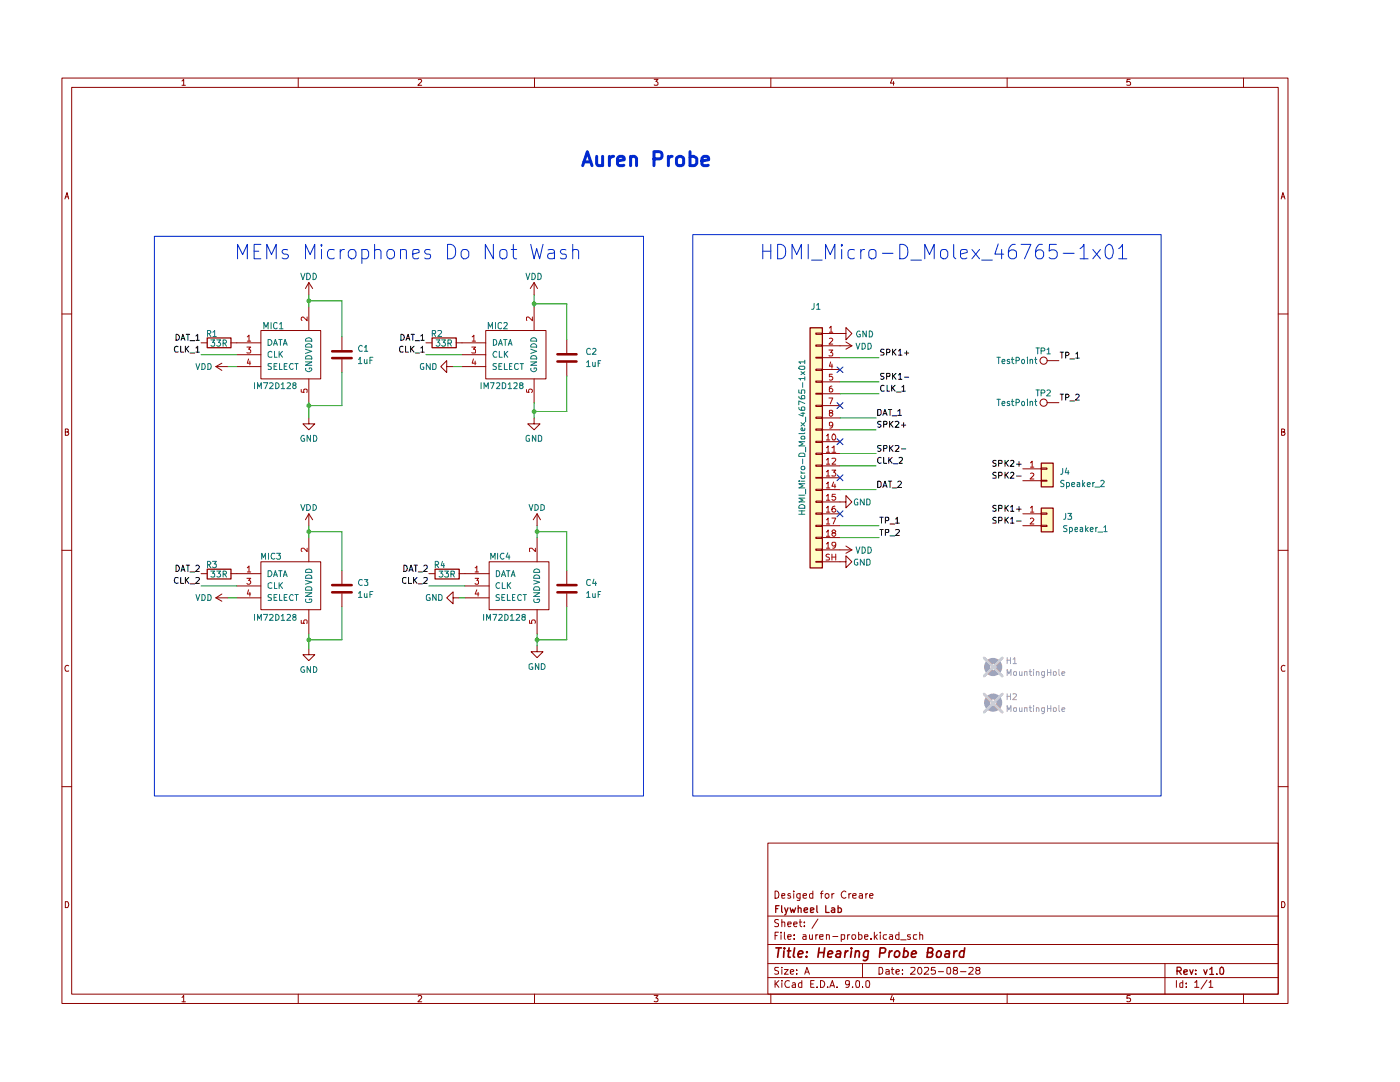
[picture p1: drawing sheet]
<svg xmlns="http://www.w3.org/2000/svg" width="279mm" height="216mm" viewBox="0 0 279 216" stroke-linecap="round" stroke-linejoin="round" font-family="sans-serif">
<g fill="none" stroke="#8e0200" stroke-width=".2">
<path d="M12.4 15.6h244.6v184.6h-244.6zM14.3 17.4h240.8v181h-240.8zM36.3 16.2l.4-.4v1.2M36.3 17h.7M59.5 15.6v1.8M83.5 15.9l.4-.1 .3 .4-.8 .8h.8M106.7 15.6v1.8M130.6 15.8h.7l-.4 .5 .4 .2v.3l-.2 .2-.5-.1M153.8 15.6v1.8M178.1 15.7l-.4 .9h.8M178.3 16.3v.7M201 15.6v1.8"/>
<path d="M225.5 15.8h-.5l-.1 .6 .1-.1h.4l.2 .2v.3l-.1 .2-.6-.1M248.2 15.6v1.8M13 39.7l.4-1.3 .3 1.3M13 39.3h.6M255.7 39.7l.3-1.3 .5 1.3M255.8 39.3h.6M12.4 62.7h1.9M255.1 62.7h1.9M13 86.2l.6-.1v-.4l-.6-.1v1.3l.6-.1 .1-.4-.2-.2M255.8 86.2l.6-.1v-.4l-.6-.1v1.3h.4l.2-.1 .1-.4-.4-.2M12.4 109.8h1.9M255.1 109.8h1.9"/>
<path d="M13.7 132.8h-.2a.67 .67 0 0 0-.5 .5 .67 .67 0 0 0 .2 .6h.5M256.5 132.8h-.3a.67 .67 0 0 0-.5 .5 .67 .67 0 0 0 .2 .6h.6M12.4 157h1.9M255.1 157h1.9M13 179.9h.5l.1 .2 .1 .5-.2 .5h-.5zM153.2 168.2h101.9v30.2h-101.9zM154.7 177.8a.75 .75 0 0 1 .8 .6 .75 .75 0 0 1-.5 .8h-.3zM156 178.7l.6-.1v-.2h-.6v.8h.6M157.7 178.4l-.3-.1-.2 .3 .1 .1h.3l.2 .4-.2 .1h-.4M158.4 177.8v.2M158.4 178.3v.9M159.7 178.3l-.1 1.4h-.5"/>
<path d="M159.7 178.4h-.6l-.1 .6a.45 .45 0 0 0 .7 .2M160.3 178.7l.6-.1v-.2l-.4-.1-.2 .2 .1 .7h.5M162.2 178.4l-.4-.1-.3 .3 .1 .6h.6M162.2 177.8v1.4M163.7 178.3h.6M164.3 177.8l-.4 .3v1.1M164.8 178.4h.6v.6l-.2 .2h-.3l-.2-.2zM166 178.3v.9M166.5 178.3l-.4 .1-.1 .2M168.8 178a.68 .68 0 0 0-1 .4 .68 .68 0 0 0 .8 .8l.2-.1M169.4 178.3v.9M169.8 178.3l-.3 .1-.1 .2"/>
<path d="M170.2 178.7l.7-.1v-.2l-.5-.1-.2 .2v.6l.2 .1h.5M171.5 178.4l.4-.1 .2 .2v.7M172.1 178.6l-.6 .1-.1 .2 .2 .3h.5M172.8 178.3v.9M173.1 178.3l-.3 .1v.2M173.6 178.7l.6-.1-.1-.3-.5 .2v.6l.2 .1h.4M255.8 179.9h.4l.2 .2 .1 .5-.3 .5h-.4zM36.3 199l.4-.4v1.3M36.3 199.9h.7M59.5 198.4v1.8M83.5 198.8l.4-.2 .2 .1 .1 .3-.8 .9h.8M106.7 198.4v1.8"/>
<path d="M130.6 198.6h.7l-.4 .5 .3 .1v.6h-.6M153.2 195.1h101.9M153.2 192.3h101.9M153.2 188.5h101.9M153.2 182.8h101.9M153.8 198.4v1.8M154.7 195.7v1.3M154.7 186.7h.4M154.9 196.3l.5 .7M155.4 193h-.7l-.1 .3 .1 .3 .7 .3v.4h-.8M155.4 186h-.7v1.4M155.4 183.6h-.7a.57 .57 0 0 0 .1 .5 .57 .57 0 0 0 .6 .2l-.1 .5h-.7"/>
<path d="M155.4 195.7l-.7 .7M155.9 186v.2M155.9 186.5v.9M156 195.7h.1M156 193v.1M156 184.1l.5-.1 .1 .9M156 183.5v1.4M156 193.5v.9M156 196.1v.9M156.5 193.5h.8l-.8 .9h.8M156.5 186v1.2l.2 .2M157.2 186.9h.7l-.1-.4h-.5l-.1 .2 .1 .7h.5"/>
<path d="M157.2 184.4l.7-.1-.1-.3h-.5l-.1 .1 .1 .7h.5M157.6 195.7a.7 .7 0 0 0-.9 .4 .7 .7 0 0 0 .3 .9l.6-.1M157.7 194l.7-.2-.2-.3-.5 .1v.6l.3 .2 .3-.1M158.2 196.2l.4-.1 .1 .2v.7h-.5v-.4l.5-.2M158.4 184.4l.7-.1-.1-.3h-.5l-.1 .1 .1 .7h.5M158.5 187.3v.1M158.5 186.5v.2M159 194.3v.1M159 193.5v.1M159.5 184h.5M159.7 183.5v1.2l.3 .2M160 195.7v1.3h-.5l-.2-.2v-.5l.3-.2 .4 .1"/>
<path d="M160.3 186.5h.5l.1 .9M160.5 184.7v.2M160.5 184v.1M160.6 194.4l.4-1.4 .5 1.4M160.7 194h.7M160.9 186.9h-.5l-.2 .2 .2 .3h.5M161.5 186.5l.1 .9h.4l.1-.1M161.8 196.3h.5M162.1 186.5v.9M162.5 195.7h-.7v1.3h.7M162.8 186.5v.9M163.1 196.9v.1"/>
<path d="M163.2 186.5h-.3l-.1 .3M163.2 183.4l-1.2 1.8M163.6 186.9h.7v-.4h-.6l-.1 .2 .1 .7h.6M163.7 195.7a.74 .74 0 0 1 .9 .4 .74 .74 0 0 1-.3 .9h-.6zM164.9 186.6l.5-.1 .1 .9M164.9 186.5v.9M165.2 196.9v.1M165.6 197l.5-1.3 .4 1.3M165.8 196.7h.7M166.2 186.9h1M167 196.9v.1M167.9 187.4h.4l.3-.1-.1-.8h-.6v1.4"/>
<path d="M169.2 186.5v.9M169.5 196.3l-.3 .2-.4-.1v-.7h.7v1l-.3 .3h-.4M169.6 186.5h-.3l-.1 .3M170.2 196.9v.1M170.2 186.5h.4l.2 .3v.4l-.3 .2h-.2l-.3-.2v-.4zM170.9 195.7h.3l.3 .2v.9l-.1 .2-.5-.1zM171.4 186.5h.5l.1 .3v.4l-.2 .2h-.4M171.4 186v1.4M172.1 196.9v.1M172.1 192.3v2.8M172.5 186.9h.7l-.1-.4h-.5l-.1 .2 .1 .7h.5M172.9 195.7h.6l.1 .8-.2 .5h-.4l-.2-.2z"/>
<path d="M173.8 187.3v.1M174.5 186v1.4M174.7 186.9l.4 .5M175.1 186.5l-.6 .5M175.4 193h.5l.2 .2v1l-.3 .2h-.4zM175.7 186v.2M175.7 186.5v.9M176.8 193.5h.4l.3 .1v.8M177 186.5h-.6l-.1 .3v.4l.2 .2h.5M177.5 193.8l-.7 .2v.3l.2 .1 .5-.1M177.5 186.5h.6v.9M177.9 193.5h.5"/>
<path d="M178.1 198.6l-.4 .9h.8M178.1 193v1.2l.3 .2M178.1 186.9h-.4l-.2 .2 .2 .3h.4M178.3 199v.9M178.8 194l.7-.2-.2-.3-.5 .1v.6l.3 .2 .3-.1M179.4 186.5h-.5l-.2 .3v.4a.45 .45 0 0 0 .7 .2M179.4 186v1.4M179.7 187.5h1.1M180.1 194.3v.1M180.1 193.5v.1M181.7 186.5h-.5l-.1 .2 .1 .2 .5 .1v.4h-.6M181.8 193.1l.7-.1 .1 .4-.1 .2-.8 .8h.9"/>
<path d="M183 186.5h-.6l-.1 .3 .1 .6h.6M183.4 193a.69 .69 0 0 1 .6 .5 .69 .69 0 0 1-.3 .8l-.1 .1a.74 .74 0 0 1-.5-.6 .74 .74 0 0 1 .3-.8zM183.6 186.6l.5-.1v.9M183.6 186v1.4M184.5 193.1l.7-.1 .1 .4-.1 .2-.8 .8h.9M186.6 193h-.7l-.1 .6h.8v.7h-.8M187.3 193.9h1M189.1 193.1h.6v1.2l-.4 .1-.3-.3zM190.6 193.6l-.4-.2 .1-.3 .6-.1 .2 .4-.3 .2-.5 .1a.43 .43 0 0 0 .1 .6 .43 .43 0 0 0 .6 0 .43 .43 0 0 0 0-.6l-.2-.1M191.7 193.9h1.1M193.4 193.1l.7-.1 .1 .4-.1 .2-.8 .8h.9M195 193.6l-.3-.2 .1-.3 .6-.1 .2 .4-.8 .3a.44 .44 0 0 0 .2 .6 .44 .44 0 0 0 .6-.2l-.1-.4-.3-.1"/>
<path d="M201 198.4v1.8M225.5 198.6h-.5l-.1 .6h.6v.6h-.6M232.5 192.3v6.1M234.8 195.7v1.3M236 195.7v1.3h-.5v-.7l.2-.2 .3 .1M236.7 196.9v.1M236.7 196.2v.1M238.4 196h.2l.2-.3v1.3M238.4 197h.9M240.9 195.6l-1.2 1.8M241.3 196l.3-.3v1.3M241.3 197h.8"/>
<path d="M248.2 198.4v1.8"/>
</g>
<g fill="none" stroke="#8e0200" stroke-width=".25">
<path d="M154.8 181.3h.4M155.5 180.7h-.7v1.4M156 180.7v1.2l.2 .2M156.6 181.1l.3 1M157.3 181.1l-.5 1.3-.2 .2M157.7 181.1l.2 1 .3-.7 .3 .7 .3-1M159.3 181.3l.2-.2 .4 .2v.8M159.3 180.7v1.4M160.5 181.6l.7-.1v-.3l-.2-.1-.5 .2v.6l.2 .2 .5-.1M161.8 181.6l.6-.1-.1-.3h-.5v.8h.5M163 180.7v1.2l.2 .2M164.8 180.7v1.4h.7"/>
<path d="M166 181.2l.4-.1 .2 .2v.8M166.6 181.5l-.7 .2 .2 .4 .5-.1M167.3 181.2l.4-.1 .2 .3-.1 .6h-.5M167.3 180.7v1.4M234.9 193.8l.8-.1a.45 .45 0 0 0-.2-.7h-.6v1.4M235.2 193.8l.6 .6M236.3 194l.6-.2v-.2l-.1-.1-.5 .2v.6l.2 .1 .4-.1M237.4 193.5l.4 .9 .3-.9M238.6 194.3v.1M238.6 193.6v.1M240.2 193.5l.4 .9 .3-.9M241.4 193.4l.4-.4v1.4"/>
<path d="M241.4 194.4h.8M242.9 194.3v.1M243.5 193.2l.3-.2a.9 .9 0 0 1 .2 1.3l-.2 .1-.3-.2z"/>
</g>
<g fill="none" stroke="#8e0200" stroke-width=".34">
<path d="M154.9 189.1h1.1M155.4 189.1l-.2 1.9M156.5 189.7l-.1 1.3M156.5 189.1v.2M157.1 189.7h.7M157.5 189.1l-.2 1.8 .4 .1M158.6 189.1l-.3 1.7 .3 .2M159.3 190.4l.9-.2 .1-.1-.3-.4-.6 .2-.1 .9 .2 .2 .5-.1M160.9 190.8v.2M161 189.9v.2M163.4 190.1h1M163.5 189.1l-.3 1.9"/>
<path d="M164.6 189.1l-.3 1.9M165.3 190.4l.8-.2 .1-.1-.3-.4-.5 .2-.2 .9 .2 .2 .5-.1M167 189.9l.2-.2h.4l.1 .2-.1 1.1M167.7 190.2l-.6 .1-.3 .3 .1 .3 .1 .1 .6-.1M168.7 189.7l-.1 1.3M169.2 189.7l-.5 .5M169.9 189.1v.2M169.9 189.7l-.1 1.3M170.8 190l.2-.3h.4l.1 .4-.1 .9M170.8 189.7l-.2 1.3M173.3 189.7l-.2 1.6-.4 .4-.4-.1M173.3 189.9l-.2-.2h-.4a.86 .86 0 0 0-.2 1.2h.6"/>
<path d="M175.6 190.2l.9-.1 .3-.6-.1-.2-.3-.2h-.7l-.2 1.9M177.5 189.7l-.1 1.3M178.1 189.7l-.6 .5M178.6 190l.4-.3h.2l.3 .3v.7l-.3 .2-.4 .1-.2-.2-.1-.1zM180.4 189.9l.2-.2h.3l.4 .5-.1 .5a.65 .65 0 0 1-.9 .2M180.5 189.1l-.2 1.9M181.9 190.4l1-.2-.3-.5h-.3l-.4 .4v.7l.2 .2 .6-.1M185.1 190.1l.8-.1 .3-.3-.1-.4-.3-.2h-.6l-.2 1.9h.7l.3-.2 .2-.4-.4-.3M187 190l.3-.3h.2l.3 .3v.7l-.2 .2h-.7v-.2zM188.7 189.9l.2-.2h.4l.2 .2-.1 1.1M189.5 190.2l-.9 .2a.36 .36 0 0 0 .2 .6l.6-.1M190.4 189.7l-.1 1.3"/>
<path d="M191 189.7l-.4 .2-.2 .3M192.4 189.9l-.1-.2h-.4a.86 .86 0 0 0-.3 1.2h.7M192.5 189.1l-.2 1.9"/>
</g>
<path d="M196.4 138.5l3.6 3.6M196.4 131.3l3.6 3.6M200 138.5l-3.6 3.6M200 131.3l-3.6 3.6" fill="none" stroke="#c9c9c9" stroke-width=".42"/>
<g fill="#fffdc5">
<path d="M161.6 65.4h2.5v47.9h-2.5z"/>
<path d="M207.8 101.3h2.3v4.8h-2.3z"/>
<path d="M207.8 92.4h2.3v4.7h-2.3z"/>
</g>
<path d="M196.4 138.5l3.6 3.6M196.4 131.3l3.6 3.6M200 138.5l-3.6 3.6M200 131.3l-3.6 3.6" fill="none" stroke="#c9c9c9" stroke-width=".42"/>
<g fill="none" stroke="#8e0200" stroke-width=".2">
<path d="M61.6 56.4v2.4M61.6 56.4l-.6 1.2M61.6 56.4l.8 1.2M106.6 56.4l-.8 1.2M106.6 56.4l.7 1.2M106.6 56.4v2.4M40.1 68.4h1.2M43.1 73.1h2.4M43.1 73.1l1.2 .8M44.3 72.5l-1.2 .6M46.1 68.4h6M47.2 70.8h4.9"/>
<path d="M47.2 73.1h4.9M52.1 66h11.9v9.6h-11.9zM61.6 61.2v4.8M61.6 75.6v4.7M68.2 67.2v2.6M68.2 71.7v2.6M85 68.4h1.2M89.2 73.1v-1.1l-1.2 1.1 1.2 1.2v-1.2h1.2M91 68.4h5.9M92.2 70.8h4.7M92.2 73.1h4.7M96.9 66h12.1v9.6h-12.1z"/>
<path d="M106.6 61.2v4.8M106.6 75.6v4.7M113.1 67.8v2.6M113.1 72.3v2.7M162.8 66.5h1.3v.2h-1.3zM162.8 68.8h1.3v.3h-1.3zM162.8 71.3h1.3v.2h-1.3zM162.8 73.7h1.3v.2h-1.3zM162.8 76h1.3v.3h-1.3zM162.8 78.5h1.3v.2h-1.3zM164.1 66.5h4.7v-1.1l1.2 1.1-1.2 1.3v-1.3M164.1 69h5.9"/>
<path d="M164.1 71.4h3.5M164.1 73.7h3.5M164.1 76.2h3.5M164.1 78.6h3.5M168.8 68.2l1.2 .8M170 69l-1.2 .7M209 72h2.3M61.6 83.4v1.2h1.2l-1.2 1.2-1.2-1.2h1.2M106.6 83.4v1.2h1.2l-1.2 1.2-1.3-1.2h1.3M162.8 80.9h1.3v.2h-1.3zM162.8 83.2h1.3v.3h-1.3zM162.8 85.6h1.3v.2h-1.3z"/>
<path d="M162.8 88.1h1.3v.2h-1.3zM162.8 90.4h1.3v.3h-1.3zM162.8 92.8h1.3v.2h-1.3zM162.8 95.2h1.3v.2h-1.3zM162.8 97.6h1.3v.3h-1.3zM162.8 100h1.3v.2h-1.3zM164.1 80.9h3.5M164.1 83.4h3.5M164.1 85.8h3.5M164.1 88.1h3.5M164.1 90.5h3.5M164.1 93h3.5"/>
<path d="M164.1 95.3h3.5M164.1 97.7h3.5M204.1 93.6h3.7M204.1 95.9h3.7M207.8 93.4h1.2v.2h-1.2zM207.8 95.8h1.2v.2h-1.2zM209 80.3h2.3M40.1 114.5h1.2M43.1 119.3l1.2 .7M43.1 119.3h2.4M44.3 118.5l-1.2 .8M46.1 114.5h6"/>
<path d="M47.2 119.3h4.9M47.2 116.9h4.9M52.1 112.1h11.9v9.6h-11.9zM61.6 102.5v2.4M61.6 107.3v4.8M61.6 102.5l-.6 1.2M61.6 102.5l.8 1.2M68.2 113.9v2.6M68.2 118.4v2.7M85.6 114.5h1.2M90.4 119.3v-1.2l-1.2 1.2 1.2 1.2v-1.2h1.2M91.6 114.5h6"/>
<path d="M92.8 119.3h4.8M92.8 116.9h4.8M97.6 112.1h12v9.6h-12zM107.2 102.5v2.4M107.2 107.3v4.8M107.2 102.5l-.8 1.2M107.2 102.5l.7 1.2M113.1 113.9v2.6M113.1 118.4v2.7M162.8 102.4h1.3v.2h-1.3zM162.8 104.8h1.3v.3h-1.3zM162.8 107.2h1.3v.2h-1.3z"/>
<path d="M162.8 109.6h1.3v.2h-1.3zM162.8 112h1.3v.2h-1.3zM164.1 112.1h4.7v-1.2l1.2 1.2-1.2 1.2v-1.2M164.1 100.2h4.7v-1.3l1.2 1.3-1.2 1.1v-1.1M164.1 102.5h3.5M164.1 104.9h3.5M164.1 107.3h3.5M164.1 109.7h5.9M168.8 109l1.2 .7M170 109.7l-1.2 .7M204.1 102.5h3.7M204.1 104.9h3.7"/>
<path d="M207.8 102.4h1.2v.2h-1.2zM207.8 104.8h1.2v.3h-1.2zM61.6 129.5v1.1h1.2l-1.2 1.2-1.2-1.2h1.2M61.6 121.7v4.8M107.2 128.9v1.1h1.2l-1.2 1.2-1.2-1.2h1.2M107.2 121.7v4.8"/>
<circle cx="208.3" cy="72" r=".72"/>
<circle cx="208.3" cy="80.3" r=".72"/>
</g>
<g fill="none" stroke="#b10400" stroke-width=".2">
<path d="M49.3 69.3h.7l-.4 .4 .4 .2v.4l-.1 .1h-.6M49.4 67.2l.3-.3v1.2M49.4 68.1h.6M49.6 71.6l-.2 .9h.6M49.9 72v.8M60.1 77.7v.5l.6 .1-.1-.6h.7l-.1 .6M61.3 63.2v.8l-.9-.8-.3 .3 .2 .4M94.1 69.3h.8l-.4 .4 .4 .1v.6h-.8M94.2 67.2l.4-.3v1.2M94.2 68.1h.7M94.5 71.6l-.3 .9h.8M94.8 72v.8"/>
<path d="M105.1 77.7v.5l.5 .1v-.6h.6l.1 .4-.2 .2M106.3 63.2v.8l-.9-.8-.3 .1 .1 .6M165.4 69.8h.8l-.4 .6 .4 .1v.4l-.2 .1-.6-.1M165.4 79.4h.8l-.5 1.2M165.5 65.4l.4-.3v1.2M165.5 67.6l.4-.1 .3 .3-.8 .9h.8M165.5 66.3h.7M165.8 72.2l-.3 .9h.7M166 77l-.5 .3v.8h.6l.1-.4-.3-.2h-.2l-.2 .2M166 72.6v.9M166.1 74.7h-.6v.5l.4-.1 .3 .3-.1 .4h-.6M164.9 86.9l.4-.3v1.2"/>
<path d="M164.9 89.3l.4-.3v1.3M164.9 91.8l.4-.4v1.2M164.9 94.1l.4-.3v1.2M164.9 96.5l.4-.3v1.2M164.9 99l.4-.4v1.2M164.9 87.8h.7M164.9 90.3h.7M164.9 92.6h.7M164.9 95h.7M164.9 97.4h.7M164.9 99.8h.7M165.7 82.4l-.2-.4 .5-.1 .2 .2-.3 .3-.4 .1v.4l.2 .2h.2l.3-.3v-.3l-.3-.1"/>
<path d="M166 89.3h.2l.3-.3v1.3M166 91.5l.6-.1 .2 .2-.1 .3-.7 .7h.8M166 93.8h.8l-.4 .4 .4 .3-.1 .4h-.7M166 90.3h.8M166.2 84.7l-.3 .3-.4-.2v-.5l.4-.1a.73 .73 0 0 1 0 1.2h-.3M166.2 86.7a.56 .56 0 0 1 .6 .3 .56 .56 0 0 1-.2 .7l-.4 .1-.1-.2-.1-.5zM166.4 96.2l-.4 .8h.8M166.6 96.6v.8M166.7 98.6h-.6l-.1 .5h.7l.1 .5-.3 .2h-.3l-.2-.2M205.7 92.4l.3-.4v1.2M205.7 94.5l.4-.1 .2 .3-.7 .9h.7M205.7 93.2h.6"/>
<path d="M49.3 115.4h.7l-.4 .4 .4 .1v.4l-.2 .3h-.4l-.1-.2M49.4 113.3l.3-.4v1.2M49.4 114.1h.6M49.6 117.7l-.2 .8h.6M49.9 118.2v.8M61.3 109.4v.7l-.7-.7h-.3l-.2 .2v.3l.2 .2M94.8 113.3h.2l.2-.4v1.2M94.8 115.4h.7l-.3 .4 .3 .1v.5l-.2 .2h-.3l-.2-.2M94.8 114.1h.7M95.2 117.7l-.4 .8h.8M95.4 118.2v.8M106.8 109.4v.7l-.6-.7-.5 .1v.6"/>
<path d="M164.9 101.3l.4-.3v1.2M164.9 103.7l.4-.3v1.2M164.9 106.2l.4-.5v1.3M164.9 108.5l.4-.3v1.2M164.9 102.2h.7M164.9 104.6h.7M164.9 107h.7M164.9 109.4h.7M165.5 110.7l-.4-.1-.3 .2 .3 .4 .4 .1v.4l-.7 .1M166 103.4h.8l-.5 1.2M166 110.6v1.2M166 111.2h.8"/>
<path d="M166.3 106.3l-.3-.3 .3-.3h.2l.3 .4-.8 .4v.3l.3 .2h.2l.3-.2v-.3l-.3-.2M166.6 101l-.4 .1-.2 .8 .3 .3 .4-.1 .1-.4-.3-.3h-.2l-.3 .3M166.8 108.7l-.3 .3h-.2l-.3-.3v-.3l.2-.2h.4a.94 .94 0 0 1 0 1.1l-.4 .1M166.8 110.6v1.2M205.7 101.3l.3-.3v1.2M205.7 103.5l.4-.1 .2 .3-.7 .9h.7M205.7 102.2h.6M60.1 123.8v.6h.6l-.1-.5 .2-.2h.3l.2 .2-.1 .5M105.7 123.8v.6h.5l-.1-.5 .2-.2 .5 .1v.6"/>
</g>
<g fill="none" stroke="#096f70" stroke-width=".2">
<path d="M53.5 67.7a.61 .61 0 0 1 .8 .6 .61 .61 0 0 1-.8 .6zM54.2 72.6h-.7v.4l.7 .4-.3 .3h-.4M54.3 70.3l-.4-.2-.4 .3v.6l.3 .3 .5-.1M54.6 68.9l.3-1.2 .5 1.2M54.7 68.6h.6M54.7 73.1h.4M54.8 70.1v1.2h.5M55.3 72.6h-.6v1.1h.6M55.6 67.7h.7M55.7 70.1v1.2M55.8 72.6v1.1h.5M55.9 70.6l.5 .7"/>
<path d="M56 67.7v1.2M56.4 70.1l-.7 .7M56.6 68.9l.3-1.2 .4 1.2M56.6 68.6h.6M56.7 73.1h.4M57.3 72.6h-.6v1.1h.6M58.5 72.6h-.5a.67 .67 0 0 0-.3 .6 .67 .67 0 0 0 .5 .5l.3-.1M58.8 72.6h.7M59.2 72.6v1.1M61 69.7l1.2 .4-1.2 .4M61 72.2h1.2l-1.2 .7h1.2M61 68.8a.66 .66 0 0 1 .8-.2 .66 .66 0 0 1 .4 .7h-1.2z"/>
<path d="M61 67.6a.66 .66 0 0 1 .8-.2 .66 .66 0 0 1 .4 .7h-1.2zM61 73.5v.1a.64 .64 0 0 0 .6 .6 .64 .64 0 0 0 .6-.5l-.1-.3h-.4v.3M61.1 71h1l.1 .6h-1.2zM98.5 67.7l.6 .2v.3v.5l-.4 .2h-.2zM99.1 72.6h-.6l-.1 .1 .1 .4 .6 .1v.4l-.2 .1h-.5M99.1 70.3l-.2-.2a.67 .67 0 0 0-.5 .5 .67 .67 0 0 0 .2 .7l.5-.1M99.5 68.9l.4-1.2 .3 1.2M99.6 68.6h.6M99.6 73.1h.4M99.6 70.1v1.2h.6M100.2 72.6h-.6v1.1h.6M100.5 67.7h.7"/>
<path d="M100.7 72.6v1.1h.6M100.7 70.1v1.2M100.8 67.7v1.2M100.8 70.6l.5 .7M101.3 70.1l-.6 .7M101.4 68.9l.5-1.2 .3 1.2M101.5 68.6h.6M101.7 73.1h.3M102.2 72.6h-.5v1.1h.5M103.5 72.6h-.6l-.2 .2v.6l.2 .3h.3l.3-.1M103.8 72.6h.7M104.1 72.6v1.1"/>
<path d="M105.9 69.7l1.2 .4-1.2 .4M105.9 72.2h1.2l-1.2 .7h1.2M106 68.8a.61 .61 0 0 1 .7-.2 .61 .61 0 0 1 .4 .7h-1.2zM106 67.6a.61 .61 0 0 1 .7-.2 .61 .61 0 0 1 .4 .7h-1.2zM106 73.5a.54 .54 0 0 0 .6 .7 .54 .54 0 0 0 .4-.8h-.4v.3M106.1 71h.8l.2 .6h-1.2zM53.5 113.9h.5a.66 .66 0 0 1 .2 .8 .66 .66 0 0 1-.7 .4zM54.2 118.7l-.4-.1-.3 .2v.3l.6 .2 .1 .2-.1 .3h-.6M54.3 116.3l-.4-.1-.4 .3v.7l.4 .2 .4-.1M54.6 115.1l.3-1.2 .5 1.2M54.7 114.7h.6M54.7 119.2h.4"/>
<path d="M54.8 116.2v1.2h.5M55.3 118.6h-.6v1.2h.6M55.6 113.9h.7M55.7 116.2v1.2M55.8 118.6v1.2h.5M55.9 116.8l.5 .6M56 113.9v1.2M56.4 116.2l-.7 .7M56.6 115.1l.3-1.2 .4 1.2M56.6 114.7h.6M56.7 119.2h.4M57.3 118.6h-.6v1.2h.6"/>
<path d="M58.5 118.8l-.3-.2a.67 .67 0 0 0-.5 .5 .67 .67 0 0 0 .3 .7l.5-.1M58.8 118.6h.7M59.2 118.6v1.2M61 115.8l1.2 .4-1.2 .4M61 118.3h1.2l-1.2 .7h1.2M61 119.5v.4l.3 .3h.6l.2-.1v-.6h-.4v.2M61 117.3l.3-.2h.6l.2 .2 .1 .5h-1.2zM61.1 114.8h1l.1 .6h-1.2zM61.1 113.6h1l.1 .6h-1.2zM99.1 113.9h.4a.66 .66 0 0 1 .2 .7 .66 .66 0 0 1-.6 .5zM99.6 118.7l-.4-.1-.2 .3 .1 .2 .5 .3v.3l-.6 .1M99.7 116.3a.55 .55 0 0 0-.7 .5 .55 .55 0 0 0 .7 .5"/>
<path d="M100.1 115.1l.4-1.2 .4 1.2M100.2 114.7h.6M100.2 119.2h.4M100.2 116.2v1.2h.6M100.8 118.6h-.6v1.2h.6M101.1 113.9h.7M101.3 118.6v1.2h.6M101.3 116.2v1.2M101.4 113.9v1.2M101.4 116.8l.5 .6M101.9 116.2l-.6 .7M102 115.1l.4-1.2 .4 1.2"/>
<path d="M102.1 114.7h.6M102.3 119.2h.3M102.8 118.6h-.5v1.2h.5M104.1 118.8l-.3-.2a.67 .67 0 0 0-.5 .5 .67 .67 0 0 0 .2 .7l.6-.1M104.4 118.6h.7M104.7 118.6v1.2M106.5 115.8l1.2 .4-1.2 .4M106.5 118.3h1.2l-1.2 .7h1.2M106.6 119.5a.45 .45 0 0 0 .2 .7h.6a.45 .45 0 0 0 .2-.7h-.4v.2M106.6 117.3l.2-.2h.6l.3 .3v.4h-1.2zM106.7 114.8h.8l.2 .6h-1.2zM106.7 113.6h.8l.2 .6h-1.2z"/>
</g>
<path d="M41.4 67.4h4.7v2h-4.7zM86.2 67.4h4.9v2h-4.9zM161.7 65.4h2.4v47.9h-2.4zM207.8 92.4h2.4v4.8h-2.4zM41.4 113.6h4.7v1.9h-4.7zM86.8 113.6h4.8v1.9h-4.8zM207.8 101.4h2.4v4.7h-2.4z" fill="none" stroke="#8e0200" stroke-width=".25"/>
<g fill="none" stroke="#0c0c0c" stroke-width=".2">
<path d="M35.1 66.7a.6 .6 0 0 1 .7 .6 .6 .6 0 0 1-.7 .6zM35.6 69.2l-.3-.1a.67 .67 0 0 0-.5 .5 .67 .67 0 0 0 .2 .7l.6-.1M36.1 69.1v1.2h.6M36.1 67.9l.4-1.2 .4 1.2M36.2 67.6h.6M37 69.1v1.2M37.2 69.6l.5 .7M37.2 66.7h.6M37.5 66.7v1.2M37.7 69.1l-.7 .7M37.9 70.4h1M37.9 68h1"/>
<path d="M39.1 69.4l.4-.3v1.2M39.1 67.1l.4-.4v1.2M39.1 70.3h.7M39.1 67.9h.7M80 66.7l.6 .2 .1 .3-.1 .5-.3 .2h-.3zM80.4 69.2l-.3-.1-.3 .3v.6l.1 .3 .5-.1M80.9 69.1v1.2h.6M81 67.9l.4-1.2 .4 1.2M81.1 67.6h.6M82 69.1v1.2M82 66.7h.7M82.1 69.6l.5 .7"/>
<path d="M82.4 66.7v1.2M82.6 69.1l-.6 .7M82.9 70.4h.8M82.9 68h.8M84 69.4l.3-.3v1.2M84 67.1l.3-.4v1.2M84 70.3h.7M84 67.9h.7M176.4 77a.45 .45 0 0 0-.6 .1v.7l.1 .3 .5-.1M176.4 74.5l-.6 .1v.3l.6 .5-.2 .3-.4-.1M176.4 69.8l-.5-.1-.1 .1v.4l.6 .3-.1 .4h-.5M177 75.1h.5v-.6h-.5v1.2"/>
<path d="M177 70.4l.5-.1v-.5l-.5-.1v1.2M177 76.9v1.2h.5M178 76.9v1.2M178.1 77.4l.5 .7M178.1 69.7v1.2M178.1 74.5v1.2M178.3 75l.5 .7M178.3 70.2l.5 .7M178.6 76.9l-.6 .7M178.8 74.5l-.7 .7M178.8 69.7l-.7 .7M178.9 78.2h.9"/>
<path d="M179.3 74.8l.4-.3v1.2M179.3 70l.4-.3v1.2M179.3 75.7h.7M179.3 70.9h.7M180 77.2l.3-.3v1.2M180 78.1h.7M180.5 70.4h.9M180.5 75.3h.9M180.9 70v.9M211.6 70.3h.7M211.6 78.7h.7M211.9 70.3v1.2"/>
<path d="M211.9 78.7v1.1M212.7 70.9h.4l.3-.4-.3-.2h-.4v1.2M212.7 79.3h.4l.3-.2-.3-.4h-.4v1.1M213.5 71.6h1M214.7 70.6l.4-.3v1.2M214.7 78.8l.4-.1 .3 .3-.8 .8h.8M214.7 71.5h.7M175.2 81.7h.5l.1 .3v.5l-.3 .4h-.3zM175.2 96h.3l.3 .3v.6l-.3 .4h-.3zM175.8 91.4a.45 .45 0 0 0-.6 .1v.7a.45 .45 0 0 0 .6 .2M175.8 88.9l-.6 .1v.3l.6 .4-.2 .4-.4-.1M175.8 84.2h-.6v.3l.6 .4-.2 .4-.4-.1"/>
<path d="M176.2 82.9l.4-1.2 .4 1.2M176.2 97.3l.4-1.3 .4 1.3M176.4 91.3v1.2h.6M176.4 89.5l.6-.1v-.5h-.6v1.2M176.4 84.7h.6v-.5l-.6-.1v1.2M176.4 82.5h.6M176.4 96.9h.6M177.3 81.7h.7M177.3 96h.7M177.4 91.3v1.2M177.5 91.8l.6 .7M177.5 84.1v1.2"/>
<path d="M177.5 88.9v1.2M177.6 81.7v1.2M177.6 96v1.3M177.7 89.4l.5 .7M177.7 84.6l.5 .7M178.1 91.3l-.7 .6M178.1 83h.9M178.1 97.4h.9M178.2 88.9l-.7 .7M178.2 84.1l-.7 .6M178.3 92.5h.9M178.6 89l.6-.1 .2 .2-.1 .3-.7 .7h.8"/>
<path d="M178.6 84.2l.6-.1 .2 .2-.8 1h.8M179.2 82l.4-.3v1.2M179.2 96.2l.5-.2 .2 .3-.7 1h.7M179.2 82.9h.7M179.4 91.4h.7v.4l-.7 .7h.7M179.9 89.6h.9M179.9 84.8h.9M180.3 84.3v1M198.8 94.3l-.4-.1-.3 .3 .1 .2 .6 .3v.3l-.7 .1M198.8 91.9h-.4l-.3 .2 .3 .4 .4 .1v.4h-.7M199.3 94.9h.5l.2-.2v-.3l-.2-.2h-.5v1.2M199.3 92.5h.6l.1-.6h-.7v1.1"/>
<path d="M200.6 91.9v1.1M200.6 94.2v1.2M200.7 94.7l.5 .7M200.7 92.4l.5 .6M201.2 94.2l-.6 .7M201.2 91.9l-.6 .6M201.7 94.4l.4-.2 .3 .4-.8 .8h.8M201.7 91.9h.4l.3 .3-.8 .8h.8M202.9 95h.9M202.9 92.6h.9M203.4 92.1v.9M213.5 80h1"/>
<path d="M35.1 112.8a.64 .64 0 0 1 .7 .6 .64 .64 0 0 1-.7 .6zM35.6 115.3l-.6-.1a.61 .61 0 0 0-.2 .8 .61 .61 0 0 0 .8 .3M36.1 115.2v1.2h.6M36.1 114l.4-1.2 .4 1.2M36.2 113.7h.6M37 115.2v1.2M37.2 112.8h.6M37.2 115.7l.5 .7M37.5 112.8v1.2M37.7 115.2l-.7 .7M37.9 114.1h1M37.9 116.5h1"/>
<path d="M39.1 112.9l.4-.1 .3 .3-.8 .9h.8M39.1 115.3l.5-.1 .2 .4-.8 .8h.8M80.6 112.8a.64 .64 0 0 1 .7 .6 .64 .64 0 0 1-.7 .6zM81 115.3l-.5-.1-.2 .3v.7a.45 .45 0 0 0 .7 .1M81.5 115.2v1.2h.6M81.6 114l.4-1.2 .5 1.2M81.7 113.7h.6M82.5 115.2v1.2M82.6 112.8h.7M82.7 115.7l.5 .7M83 112.8v1.2M83.2 115.2l-.7 .7"/>
<path d="M83.5 114.1h.8M83.5 116.5h.8M84.6 115.3l.6-.1 .1 .5-.8 .7h.8M84.6 112.9l.1-.1h.4l.2 .1v.5l-.8 .6h.8M175.6 103.2h.7M175.6 105.7h.7M175.9 103.2v1.2M175.9 105.7v1.1M176.7 103.9h.5l.2-.2v-.3l-.2-.2h-.5v1.2M176.7 106.3l.7-.1v-.5h-.7v1.1M177.6 104.6h1M177.6 106.9h1"/>
<path d="M178.7 103.5h.2l.2-.3v1.2M178.7 105.7h.6l.2 .1-.1 .4-.7 .6h.8M178.7 104.4h.8M198.8 103.3l-.4-.1-.3 .3 .1 .2 .6 .3v.3l-.7 .1M198.8 100.9l-.4-.1-.3 .3 .3 .3 .4 .2v.3h-.7M199.3 103.9h.5l.2-.2v-.3l-.2-.2h-.5v1.2M199.3 101.4h.6l.1-.5-.7-.1v1.2M200.6 100.8v1.2M200.6 103.2v1.2M200.7 103.7l.5 .7M200.7 101.3l.5 .7M201.2 103.2l-.6 .7"/>
<path d="M201.2 100.8l-.6 .7M201.7 103.5l.3-.3v1.2M201.7 101.2l.3-.4v1.2M201.7 104.4h.7M201.7 102h.7M202.9 104h.9M202.9 101.6h.9M203.4 101.1v.9"/>
</g>
<path d="M66.3 70.1h3.9M66.3 71.5h3.9M111.2 70.7h3.9M111.2 72.1h3.9M66.3 116.8h3.9M66.3 118.2h3.9M111.2 116.8h3.9M111.2 118.2h3.9" fill="none" stroke="#8e0200" stroke-width=".51"/>
<g fill="none" stroke="#aaa" stroke-width="1.2">
<circle cx="198.2" cy="133.1" r="1.23"/>
<circle cx="198.2" cy="140.2" r="1.23"/>
</g>
<g fill="none" stroke="#149e00" stroke-width=".2">
<path d="M61.6 58.8v2.4M106.6 58.8v2.4M40.1 70.8h7.1M45.5 73.1h1.7M61.6 60h6.6v7.2M68.2 74.3v6.6h-6.6M85 70.8h7.2M90.4 73.1h1.8M106.6 60.6h6.5v7.2M113.1 75v7.1h-6.5M167.6 76.2h7.8M167.6 78.6h7.8"/>
<path d="M167.6 71.4h7.8M61.6 80.3v3.1M106.6 80.3v3.1M167.6 90.5h7.2M167.6 93h7.2M167.6 97.7h7.2M167.6 85.8h7.2M167.6 83.4h7.2M40.1 116.9h7.1M45.5 119.3h1.7M61.6 106.1h6.6v7.8M61.6 104.9v2.4"/>
<path d="M85.6 116.9h7.2M91.6 119.3h1.2M107.2 106.1h5.9v7.8M107.2 104.9v2.4M167.6 107.3h7.8M167.6 104.9h7.8M61.6 126.5v3M68.2 121.1v6.6h-6.6M107.2 126.5v2.4M113.1 121.1v6.6h-5.9"/>
</g>
<g fill="none" stroke="#0028cf" stroke-width=".59">
<path d="M116.3 33.1l.9-2.8 .9 2.8M116.5 32.3h1.4M119.1 31.2v1.5a.79 .79 0 0 0 1.1 .3l.1-.2M120.3 31.2v1.9M121.6 31.2v1.9M122.5 31.2l-.7 .3-.2 .2M123.2 32.1l1.4-.2-.1-.5-.3-.2h-.5l-.3 .2-.2 .2v1.1l.5 .4 .8-.1M125.9 31.5l.3-.3h.4l.3 .2 .1 .2v1.5M125.9 31.2v1.9M130.5 31.7l1.4-.1a.78 .78 0 0 0-.3-1.3h-1.1v2.8M133.4 31.2v1.9M134.2 31.2l-.7 .3-.1 .2"/>
<path d="M135.1 31.5a.78 .78 0 0 1 1.3 .2v1.1a.78 .78 0 0 1-1.4-.2zM137.7 31.4a.87 .87 0 0 1 1.4 .3v.9l-.2 .2a.99 .99 0 0 1-1.2 .2M137.7 30.3v2.8M140.1 32.1l1.3-.2-.1-.5-.2-.2h-.6l-.4 .4v1.1l.1 .3h1.1"/>
</g>
<g fill="none" stroke="#0028cf" stroke-width=".2">
<path d="M30.8 47.2h97.6v111.6h-97.6zM47.4 51.6v-2.8l1 2 1-2v2.8M50.7 50.1h.9M52.1 48.8h-1.4v2.8h1.4M53.3 51.6v-2.8l.9 2 .9-2v2.8M57.4 49.9a.79 .79 0 0 0-1.1 .2l.2 .4 .9 .3 .2 .3-.2 .4-.3 .1-.8-.1M61 51.6v-2.8l.9 2 .9-2v2.8M64.2 48.8l-.2 .1 .2 .2v-.3v.3M64.2 49.8v1.8M66.7 49.9l-.8-.1-.3 .1-.2 .4v.8l.2 .4 .3 .1h.6l.2-.1M67.9 49.8v1.8M68.7 49.8a.64 .64 0 0 0-.8 .5"/>
<path d="M69.7 50a.8 .8 0 0 1 1.3 .3v.8a.78 .78 0 0 1-.7 .6 .78 .78 0 0 1-.8-.6v-.8zM72.2 49.9l.9-.1 .2 .1 .3 .4v.8l-.3 .4-.2 .1h-.6l-.3-.1M72.2 49.8v2.8M74.8 50a.8 .8 0 0 1 1.2 .1v1.5M74.8 48.8v2.8M77.5 49.9a.9 .9 0 0 1 1.2 .4v.8a.78 .78 0 0 1-.7 .6 .78 .78 0 0 1-.8-.6v-.8zM79.9 50a.9 .9 0 0 1 1.1-.1l.1 1.7M79.9 49.8v1.8M82.4 50.7l1.2-.3v-.5l-.9-.1-.2 .1-.1 .2 .1 1.4 .2 .1h.6l.3-.1M85.8 49.9a.79 .79 0 0 0-1.1 .2l.2 .4 .3 .2h.4a.48 .48 0 0 1 .2 .8l-.2 .1h-.6l-.3-.1M89.3 48.8a1.31 1.31 0 0 1 1.6 1.6 1.24 1.24 0 0 1-1.6 1.2zM92.3 49.9a.9 .9 0 0 1 1.3 .4v.8a.78 .78 0 0 1-.8 .6 .78 .78 0 0 1-.8-.6v-.8z"/>
<path d="M98.5 48.8v2.8l-1.6-2.8v2.8M99.8 50a.78 .78 0 0 1 1.4 .3v.8a.73 .73 0 0 1-.7 .6 .73 .73 0 0 1-.8-.6zM102 49.8h1.1M102.4 48.8v2.4l.4 .4h.3M105.9 48.8l.7 2.8 .5-2 .6 2 .7-2.8M109.4 49.9a.93 .93 0 0 1 1.3 .2v1.5M110.7 50.4l-.4 .1h-.6l-.3 .2-.1 .3 .1 .5 .3 .1h.6l.4-.1M112.9 49.9a.79 .79 0 0 0-1.1 .2l.2 .4 .3 .2h.4a.48 .48 0 0 1 .2 .8l-.2 .1h-.6l-.3-.1M114.3 50a.74 .74 0 0 1 1-.1l.2 .2v1.5M114.3 48.8v2.8M138.3 46.8h93.4v112h-93.4zM152.2 50.1h1.6"/>
<path d="M152.2 48.8v2.8M153.8 48.8v2.8M155.2 48.8a1.31 1.31 0 0 1 1.6 1.6 1.24 1.24 0 0 1-1.6 1.2zM158.1 51.6v-2.8l.9 2 .9-2v2.8M161.3 48.8v2.8M162 51.9h2.1M164.8 51.6v-2.8l.9 2 .9-2v2.8M168 48.8v.3l.1-.2-.1-.1v.3M168 49.8v1.8M170.5 49.9a.99 .99 0 0 0-1.2 .1v1.4a.86 .86 0 0 0 1.2 .1M171.8 49.8v1.8M172.5 49.8a.6 .6 0 0 0-.7 .5"/>
<path d="M173.5 50a.78 .78 0 0 1 1.3 .3v.8a.73 .73 0 0 1-.7 .6 .73 .73 0 0 1-.7-.6zM176.1 50.5h2.1M179.6 48.8a1.31 1.31 0 0 1 1.6 1.6 1.24 1.24 0 0 1-1.6 1.2zM181.8 51.9h2.1M184.6 51.6v-2.8l.9 2 .9-2v2.8M187.8 50a.78 .78 0 0 1 1.3 .3v.8a.73 .73 0 0 1-.7 .6 .73 .73 0 0 1-.7-.6zM190.3 48.8v2.4l.5 .4M191.7 50.7l1.3-.3v-.5a.93 .93 0 0 0-1.3 .2v1.1l.2 .3 .2 .1 .9-.1M194 49.8l1.5 1.8M195.5 49.8l-1.5 1.8M195.9 51.9h2.1M199.2 48.7l-.7 2h1.8"/>
<path d="M199.9 49.8v1.8M202.6 48.8a1.23 1.23 0 0 0-1.4 1.2v1.1l.2 .3a.94 .94 0 0 0 1.4 0l.1-1a.87 .87 0 0 0-1.4-.4l-.3 .4M203.8 48.8h1.9l-1.2 2.8M208 48.8h-.6l-.2 .1a2.24 2.24 0 0 0-.3 2.6l.3 .1h.6l.2-.1 .3-.4v-.7l-.5-.5h-.6l-.5 .5M210.8 48.8h-1.3l-.1 1.3a1.02 1.02 0 0 1 1.4 0l.2 .3v.7l-.2 .3a1.02 1.02 0 0 1-1.4 0M212.2 50.5h2.2M215.6 49.6l.7-.8v2.8M215.6 51.6h1.6M218.1 49.8l1.5 1.8M219.6 49.8l-1.5 1.8M220.8 49.1a.61 .61 0 0 1 .6-.3 .61 .61 0 0 1 .5 .3 2.1 2.1 0 0 1-.2 2.4 .66 .66 0 0 1-.6 .1 .66 .66 0 0 1-.5-.5 2.55 2.55 0 0 1 .2-2zM223.3 49.6l.7-.8v2.8"/>
<path d="M223.3 51.6h1.6"/>
</g>
<path d="M167 73.2l1.2 1.1M168.2 73.2l-1.2 1.1M167 94.7l1.2 1.2M167 80.3l1.2 1.2M167 87.5l1.2 1.2M168.2 94.7l-1.2 1.2M168.2 80.3l-1.2 1.2M168.2 87.5l-1.2 1.2M167 101.9l1.2 1.2M168.2 101.9l-1.2 1.2" fill="none" stroke="#001993" stroke-width=".2"/>
<g fill="#149e00">
<circle cx="107.2" cy="127.7" r=".47"/>
<circle cx="106.6" cy="82.1" r=".47"/>
<circle cx="106.6" cy="60.6" r=".47"/>
<circle cx="61.6" cy="60" r=".47"/>
<circle cx="61.6" cy="80.9" r=".47"/>
<circle cx="61.6" cy="127.7" r=".47"/>
<circle cx="61.6" cy="106.1" r=".47"/>
<circle cx="107.2" cy="106.1" r=".47"/>
</g>
<g fill="none" stroke="#096f70" stroke-width=".2">
<path d="M60 54.5l.4 1.3 .5-1.3M61.2 54.5a.65 .65 0 0 1 .8 .7 .65 .65 0 0 1-.8 .6zM62.5 54.5a.64 .64 0 0 1 .7 .7 .64 .64 0 0 1-.7 .6zM105 54.5l.3 1.3 .4-1.3M106.2 54.5a.64 .64 0 0 1 .7 .7 .64 .64 0 0 1-.7 .6zM107.4 54.5a.64 .64 0 0 1 .6 .7 .64 .64 0 0 1-.6 .6zM39.1 72.6l.4 1.1 .4-1.1M40.3 72.6h.4a.66 .66 0 0 1 .3 .7 .66 .66 0 0 1-.7 .4zM41.4 66.5h.5l.2-.1-.1-.4h-.6v1.1M41.5 72.6h.4a.66 .66 0 0 1 .2 .7 .66 .66 0 0 1-.6 .4zM41.7 66.5l.4 .6M42.1 67.8h.7l-.4 .5 .4 .1v.5l-.1 .2h-.5l-.1-.2"/>
<path d="M42.5 66.3l.3-.3v1.1M42.5 67.1h.7M43.3 67.8h.7l-.4 .5 .3 .1 .1 .4-.2 .3h-.4l-.1-.2M44.5 68.5l.6-.1 .1-.3-.2-.3h-.5v1.3M44.8 68.5l.4 .6M50.8 76.4v1.2M51.4 77.6v-1.2l.3 .8 .5-.8v1.2M52.6 76.4h.8l-.5 1.2M52.7 65.6v-1.3l.4 1 .4-1v1.3M53.8 76.5l.5-.1 .2 .2-.7 1h.7M54.1 64.3v1.3M55 76.4a.6 .6 0 0 1 .7 .6 .6 .6 0 0 1-.7 .6z"/>
<path d="M55.3 64.5l-.4-.2-.3 .4 .1 .7 .2 .2 .4-.2M55.8 64.7l.3-.4v1.3M55.8 65.6h.7M56.1 76.7l.4-.3v1.2M56.1 77.6h.7M57.3 76.5l.4-.1 .3 .3-.8 .9h.8M58.7 76.9l-.3-.3a.35 .35 0 0 1 .4-.2 .35 .35 0 0 1 .3 .2l-.3 .3a.36 .36 0 0 0-.4 .4 .36 .36 0 0 0 .5 .2 .36 .36 0 0 0 .1-.5l-.2-.1M71.5 71.7l.4-.4v1.3M71.5 72.6h.7M72.3 69.1l-.3-.2a.67 .67 0 0 0-.5 .5 .67 .67 0 0 0 .3 .7l.5-.1M72.7 71.7v.7l.2 .2 .3-.2M72.7 69.3h.2l.2-.4v1.2"/>
<path d="M72.7 70.1h.7M73.2 71.7v.9M73.8 71.9h.4M74.4 71.3h-.6v1.3M84.6 72.6h-.5l-.2 .2v.6l.2 .3h.5v-.5h-.2M85.8 72.6v1.1l-.7-1.1v1.1M86.3 66.5h.6v-.5h-.6v1.1M86.4 72.6h.5l.1 .2v.6l-.3 .3h-.3zM86.5 66.5l.4 .6M87 67.8h.8l-.4 .5 .3 .1 .1 .4-.3 .3h-.3l-.2-.2M87.4 66h.6l.1 .2-.7 .9h.7M88.1 67.8h.8l-.4 .5 .3 .1 .1 .2-.1 .4-.5 .1-.2-.2"/>
<path d="M89.4 68.5l.7-.1v-.4l-.2-.2h-.5v1.3M89.7 68.5l.4 .6M96 76.4v1.2M96.6 77.6v-1.2l.4 .8 .4-.8v1.2M97.4 65.6v-1.3l.5 1 .4-1v1.3M97.9 76.4h.7l-.5 1.2M98.9 64.3v1.3M99.1 76.5h.6v.4l-.6 .7h.6M100.1 64.5l-.4-.2-.3 .4 .1 .7 .2 .2 .4-.2M100.2 76.4h.4l.3 .2v.7l-.3 .3h-.4zM100.6 64.5l.4-.2 .3 .4-.8 .9h.8M101.4 76.7l.4-.3v1.2"/>
<path d="M101.4 77.6h.7M102.5 76.5h.7v.4l-.7 .7h.7M103.9 76.9l-.2-.1v-.3h.6v.3l-.6 .2v.5l.2 .1h.2l.3-.3-.1-.3-.2-.1M117.1 72.3l.3-.3v1.1M117.1 73.1h.7M117.9 69.7l-.5-.2-.3 .3v.6l.2 .3 .6-.1M118.3 72.3v.7l.1 .1 .4-.1M118.3 69.7l.4-.2 .3 .3-.8 .9h.8M118.8 72.3v.8M119.4 72.5h.3M119.9 72h-.5v1.1M159.4 79.1l.1 .3 .3 .2h.7l.1-.5-.2-.2h-.3l-.2 .2v.4l.2 .1"/>
<path d="M159.4 77.8v.6l.6 .1-.1-.6 .6-.1v.7M159.4 73.3l.3-.2h.7l.2 .1v.4a.75 .75 0 0 1-1.2-.3zM159.8 74.2l.8 .6M160.2 76.4v.9M160.6 75.5h-1.2l.4 .2v.2M160.6 72.2h-1.2l.4 .4M160.6 71.9v.7M160.6 75.2v.7M160.6 74.2l-.8 .6M162.5 60.5v.9l-.2 .3h-.3M163 60.9l.3-.4v1.2M163 61.7h.7"/>
<path d="M170.9 68.5l.3 1.2 .4-1.2M171.6 66.1l-.1-.1a.66 .66 0 0 0-.6 .5 .66 .66 0 0 0 .3 .7l.5-.1v-.4h-.3M172 68.5h.5a.66 .66 0 0 1 .2 .7 .66 .66 0 0 1-.7 .5zM172.9 66v1.2l-.7-1.2v1.2M173.2 68.5h.4a.66 .66 0 0 1 .3 .7 .66 .66 0 0 1-.7 .5zM173.5 66a.66 .66 0 0 1 .6 .5 .66 .66 0 0 1-.2 .7h-.4zM199 79.7h.6M199 71.3h.6M199.3 71.3v1.3M199.3 79.7v1.2M200 72.1l.6-.1-.2-.3-.4 .2v.5l.1 .2 .4-.1M201.5 71.8l-.3-.1-.2 .2 .2 .2 .3 .1v.3h-.5"/>
<path d="M201.8 71.7h.6M202 79.7v1.1l.4 .1M202 71.3v1.1l.4 .2M202.8 72l.6-.1 .1-.4-.3-.2h-.4v1.3M204 71.8l.3-.1 .2 .2v.5l-.2 .2-.3-.1-.1-.2zM205.1 79.7v.1M205.1 71.3v.2M205.1 71.7v.9M205.6 71.9l.1-.2 .4 .1v.8M205.6 71.7v.9M206.5 71.7h.4M206.7 79.7v1.1l.2 .1"/>
<path d="M206.7 71.3v1.1l.2 .2M206.8 77.8h.6M206.8 69.4h.6M207.1 69.4v1.2M207.1 77.8v1.2M207.8 78.4h.6l.1-.2-.1-.3-.6-.1v1.2M207.8 70h.6l.1-.2-.1-.3-.6-.1v1.2M209 77.9l.4-.1 .2 .3-.7 .9h.7M209 69.8l.3-.4v1.2M209 70.6h.6M60.7 86.9h-.1a.66 .66 0 0 0-.6 .4 .66 .66 0 0 0 .3 .8l.5-.1v-.5h-.3M62 86.9v1.2l-.7-1.2v1.2"/>
<path d="M62.6 86.9a.66 .66 0 0 1 .6 .4 .66 .66 0 0 1-.2 .8h-.4zM105.7 86.9h-.4l-.3 .3v.6l.2 .3h.5v-.6h-.2M106.9 86.9v1.2l-.6-1.2v1.2M107.4 86.9h.4l.3 .3v.6l-.2 .3h-.5zM159.4 96h.2M159.4 81.3l.1 .4 .3 .2h.7l.1-.6h-.7v.5l.2 .1M159.4 98.8h1.2M159.6 90.5l.8-.1 .2 .2v.5h-1.2zM159.8 94.1l.3 .3M159.8 96h.8M159.8 94.4h.8M159.8 84.3l.8 .7"/>
<path d="M159.8 82.5h.8M159.9 94.9l-.1 .3 .3 .3h.3l.2-.2v-.4M159.9 93.1l.5-.1 .2 .2v.4l-.2 .1-.5-.1zM159.9 87.1h.7v.4l-.7 .1zM160.2 91.6v.9M160.3 82.3v.8l-.9-.4M160.6 99.4h-1.2l.9 .4-.9 .4h1.2M160.6 96.5h-1.2l.9 .4-.9 .5h1.2M160.6 88.1h-1.2l.9 .5-.9 .4h1.2M160.6 86.4l-.2 .1h-1M160.6 85.4v.4l-.2 .1h-.4l-.2-.4 .3-.2 .2 .6M160.6 80.5l-1.2-.5v.8"/>
<path d="M160.6 84.3l-.8 .7M160.8 83.2v1M160.8 89.2v1M160.8 97.6v.9M171.2 99.6h-.3l-.4 .3v.6l.2 .3h.5v-.6h-.2M172.5 99.6v1.2l-.8-1.2v1.2M173 99.6h.3l.3 .3v.6l-.1 .3h-.5zM200 80.5l.6-.1-.2-.3-.4 .2v.5l.1 .1h.4M201.5 80.2l-.3-.1-.2 .2 .2 .2 .3 .1v.3h-.5M201.8 80.1h.6M202.8 80.3h.6l.1-.4-.3-.2h-.4v1.2M204 80.2l.3-.1 .2 .2v.5l-.2 .1h-.3l-.1-.2z"/>
<path d="M205.1 80.1v.8M205.6 80.3l.1-.2 .4 .1v.7M205.6 80.1v.8M206.5 80.1h.4M212.1 93.5v.8l-.2 .4h-.2M212.3 95.9l-.4-.1-.2 .3v.2l.6 .3v.3l-.1 .2-.5-.1M212.8 96.3a.36 .36 0 0 1 .6 .2v.5h-.6M212.8 93.4l-.2 .9h.8M212.8 96.3v1.1M213.2 93.9v.8M213.9 96.7l.6-.1v-.3h-.4l-.2 .1v.5l.2 .2 .4-.1M215 96.3h.5v.8"/>
<path d="M215.5 96.6l-.5 .1v.3h.5M216.1 95.8v1.3M216.2 96.6l.3 .5M216.5 96.3l-.4 .5M217 96.7l.6-.1-.2-.3-.4 .1v.5l.2 .2 .3-.1M218.1 96.3v.8M218.4 96.3h-.3v.2M218.5 97.2h1M219.7 96l.4-.2 .3 .4-.8 .9h.8M39.1 118.6l.4 1.2 .4-1.2M40.3 118.6a.66 .66 0 0 1 .7 .4 .66 .66 0 0 1-.3 .8h-.4zM41.4 112.7h.4l.3-.4-.3-.3h-.4v1.3"/>
<path d="M41.5 118.6a.66 .66 0 0 1 .6 .4 .66 .66 0 0 1-.2 .8h-.4zM41.7 112.7l.4 .6M42.1 114h.7l-.4 .4 .4 .2v.5h-.7M42.4 112h.8l-.4 .5h.3v.7l-.5 .1-.2-.2M43.3 114h.7l-.4 .4 .4 .2-.1 .5h-.6M44.5 114.6h.5l.2-.2-.1-.4h-.6v1.1M44.8 114.6l.4 .5M52.2 111.6v-1.2l.4 .8 .4-.8v1.2M53.6 110.4v1.2M54.9 110.5l-.5-.1a.67 .67 0 0 0-.3 .7 .67 .67 0 0 0 .5 .5l.3-.2M55.2 110.4h.8l-.4 .4 .4 .1v.5l-.2 .2h-.4l-.2-.2M60 100.7l.4 1.2 .5-1.2"/>
<path d="M61.2 100.7a.61 .61 0 0 1 .8 .6 .61 .61 0 0 1-.8 .6zM62.5 100.7a.6 .6 0 0 1 .7 .6 .6 .6 0 0 1-.7 .6zM71.5 118.4l.4-.4v1.2M71.5 119.2h.7M72.3 115.7h-.5a.61 .61 0 0 0-.3 .7 .61 .61 0 0 0 .8 .4M72.7 118.4l.1 .8 .4-.1M72.7 115.7h.7l-.3 .4 .3 .1v.6h-.7M73.2 118.4v.8M73.8 118.6h.4M74.4 118h-.6v1.2M85.8 118.7l-.4-.1-.3 .4v.5l.2 .3 .5-.1v-.4h-.2M86.9 112.7l.6-.1v-.5l-.6-.1v1.3"/>
<path d="M87 118.6v1.2l-.6-1.2v1.2M87.1 112.7l.4 .6M87.5 118.6h.4l.3 .4v.5l-.1 .3h-.6zM87.6 114h.8l-.4 .4 .4 .2-.1 .5h-.7M88.3 112l-.2 .9h.6M88.6 112.4v.9M88.7 114h.8l-.4 .4 .4 .2v.5h-.8M90 114.6h.6l.1-.6h-.7v1.1M90.3 114.6l.4 .5M98 111.6v-1.2l.4 .8 .4-.8v1.2M99.3 110.4v1.2M100.6 110.5l-.5-.1a.67 .67 0 0 0-.3 .7 .67 .67 0 0 0 .5 .5l.3-.2"/>
<path d="M101.3 110.3l-.3 .9h.8M101.6 110.7v.9M105.6 100.7l.4 1.2 .3-1.2M106.8 100.7l.6 .1v.4v.5l-.4 .2h-.2zM107.9 100.7l.7 .2v.7l-.4 .3h-.3zM117.1 118.4l.3-.4v1.2M117.1 119.2h.7M117.9 115.7h-.6l-.2 .2v.7a.52 .52 0 0 0 .8 .2M118.3 118.4l.1 .8 .4-.1M118.5 115.6l-.2 .8h.7M118.8 118.4v.8M118.9 116.1v.7"/>
<path d="M119.4 118.6h.3M119.9 118h-.5v1.2M159.4 102.6h1.2M159.4 101.9h1.2M159.5 100.9l.4-.2 .5 .1 .2 .1v.5h-1.2zM160 101.9v.7M170.9 109.1l.3 1.3 .4-1.3M171.2 111.6h-.5l-.2 .2v.7a.45 .45 0 0 0 .7 .2v-.4h-.2M172 109.1a.64 .64 0 0 1 .7 .7 .64 .64 0 0 1-.7 .6zM172.5 111.6v1.2l-.8-1.2v1.2M173 111.6h.5l.1 .2v.7l-.3 .3h-.3zM173.2 109.1a.64 .64 0 0 1 .7 .7 .64 .64 0 0 1-.7 .6z"/>
<path d="M212.7 102.4v.9l-.2 .3h-.2M212.9 104.9h-.5l-.1 .2 .1 .3 .5 .2v.3l-.1 .2-.5-.1M213.1 102.4h.8l-.5 .6h.4v.6l-.7-.1M213.4 105.3l.4-.1 .2 .3-.1 .5h-.5M213.4 105.2v1.2M214.5 105.7l.6-.1v-.3h-.6v.7h.6M215.6 105.3h.5v.8M216.1 105.6l-.5 .1v.3h.5M216.7 104.9v1.2M216.7 105.6l.5 .5M217.2 105.2l-.5 .5M217.6 105.7l.6-.1-.2-.4-.4 .2v.5l.2 .2 .3-.1"/>
<path d="M218.7 105.2v.9M219 105.2h-.1l-.2 .3M219.1 106.2h.9M220.3 105.2l.3-.3v1.2M220.3 106.1h.7M50.8 122.6v1.2M51.4 123.8v-1.2l.3 .8 .5-.8v1.2M52.6 122.6h.8l-.5 1.2M53.8 122.7l.5-.1 .2 .2-.7 1h.7M55 122.6a.6 .6 0 0 1 .7 .6 .6 .6 0 0 1-.7 .6zM56.1 122.9l.4-.3v1.2M56.1 123.8h.7"/>
<path d="M57.3 122.7l.4-.1 .3 .3-.8 .9h.8M58.7 123.1l-.3-.3a.35 .35 0 0 1 .4-.2 .35 .35 0 0 1 .3 .2l-.3 .3a.36 .36 0 0 0-.4 .4 .36 .36 0 0 0 .5 .3 .36 .36 0 0 0 .1-.6l-.2-.1M60.7 133.1a.54 .54 0 0 0-.7 .6 .54 .54 0 0 0 .8 .4v-.4h-.3M62 133v1.2l-.7-1.2v1.2M62.6 133l.6 .2v.3v.5l-.4 .2h-.2zM96.5 122.6v1.2M97.1 123.8v-1.2l.4 .8 .4-.8v1.2M98.4 122.6h.7l-.5 1.2M99.6 122.7l.4-.1 .2 .3-.7 .9h.7M100.8 122.6l.5 .2 .1 .3-.1 .5-.3 .2h-.2zM101.9 122.9l.3-.3v1.2M101.9 123.8h.7"/>
<path d="M103 122.7l.5-.1 .2 .3-.7 .9h.7M104.4 123.1l-.3-.3 .3-.2 .4 .1v.3a.51 .51 0 0 0-.6 .7h.6v-.5l-.2-.1M106.3 132.5a.46 .46 0 0 0-.7 .2v.6a.55 .55 0 0 0 .7 .2v-.4h-.2M107.5 132.4v1.2l-.7-1.2v1.2M108 132.4a.61 .61 0 0 1 .8 .6 .61 .61 0 0 1-.8 .6z"/>
</g>
<g fill="none" stroke="#a2a2a2" stroke-width=".2">
<path d="M201 134.8v-1.2l.3 .8 .5-.8v1.2M201 131.2v1.2M201 138.4v1.2M201 138.9h.7M201 131.7h.7M201.7 131.2v1.2M201.7 138.4v1.2M202.2 138.5l.5-.1 .2 .4-.8 .8h.8M202.2 131.6l.3-.4v1.2M202.2 132.4h.7M202.4 134l.5 .1v.6h-.5zM203.5 134v.7h.5"/>
<path d="M204 134v.8M204.5 134.1l.5-.1v.8M204.5 134v.8M205.4 134h.5M205.6 133.6v1l.3 .2M206.2 133.6v.1M206.2 134v.8M206.8 134.1l.5-.1v.8M206.8 134v.8M208.4 134.7a.36 .36 0 0 1-.5-.2v-.5h.5v1l-.2 .2-.3-.1M209 133.6v1.2M209 134.2h.7"/>
<path d="M209.7 133.6v1.2M210.2 134.1l.5-.1v.7h-.5zM211.3 133.6v1l.2 .2M211.9 134.4l.6-.1-.1-.3h-.4l-.1 .2v.4l.2 .2 .3-.1M201 142v-1.2l.3 .8 .5-.8v1.2M202.4 141.2l.5 .1v.6h-.5zM203.5 141.2v.7h.5M204 141.2v.8M204.5 141.3l.5-.1v.8M204.5 141.2v.8M205.4 141.2h.5M205.6 140.8v1l.3 .2"/>
<path d="M206.2 140.8v.1M206.2 141.2v.8M206.8 141.3l.5-.1v.8M206.8 141.2v.8M208.4 141.9a.36 .36 0 0 1-.5-.2v-.5h.5v1l-.2 .2-.3-.1M209 140.8v1.2M209 141.4h.7M209.7 140.8v1.2M210.2 141.3l.5-.1v.7h-.5zM211.3 140.8v1l.2 .2M211.9 141.6l.6-.1-.1-.3h-.4l-.1 .2v.4l.2 .2 .3-.1"/>
</g>
<path d="M196.4 138.5l3.6 3.6M196.4 131.3l3.6 3.6M200 138.5l-3.6 3.6M200 131.3l-3.6 3.6" fill="none" stroke="#c9c9c9" stroke-width=".42"/>
</svg>
